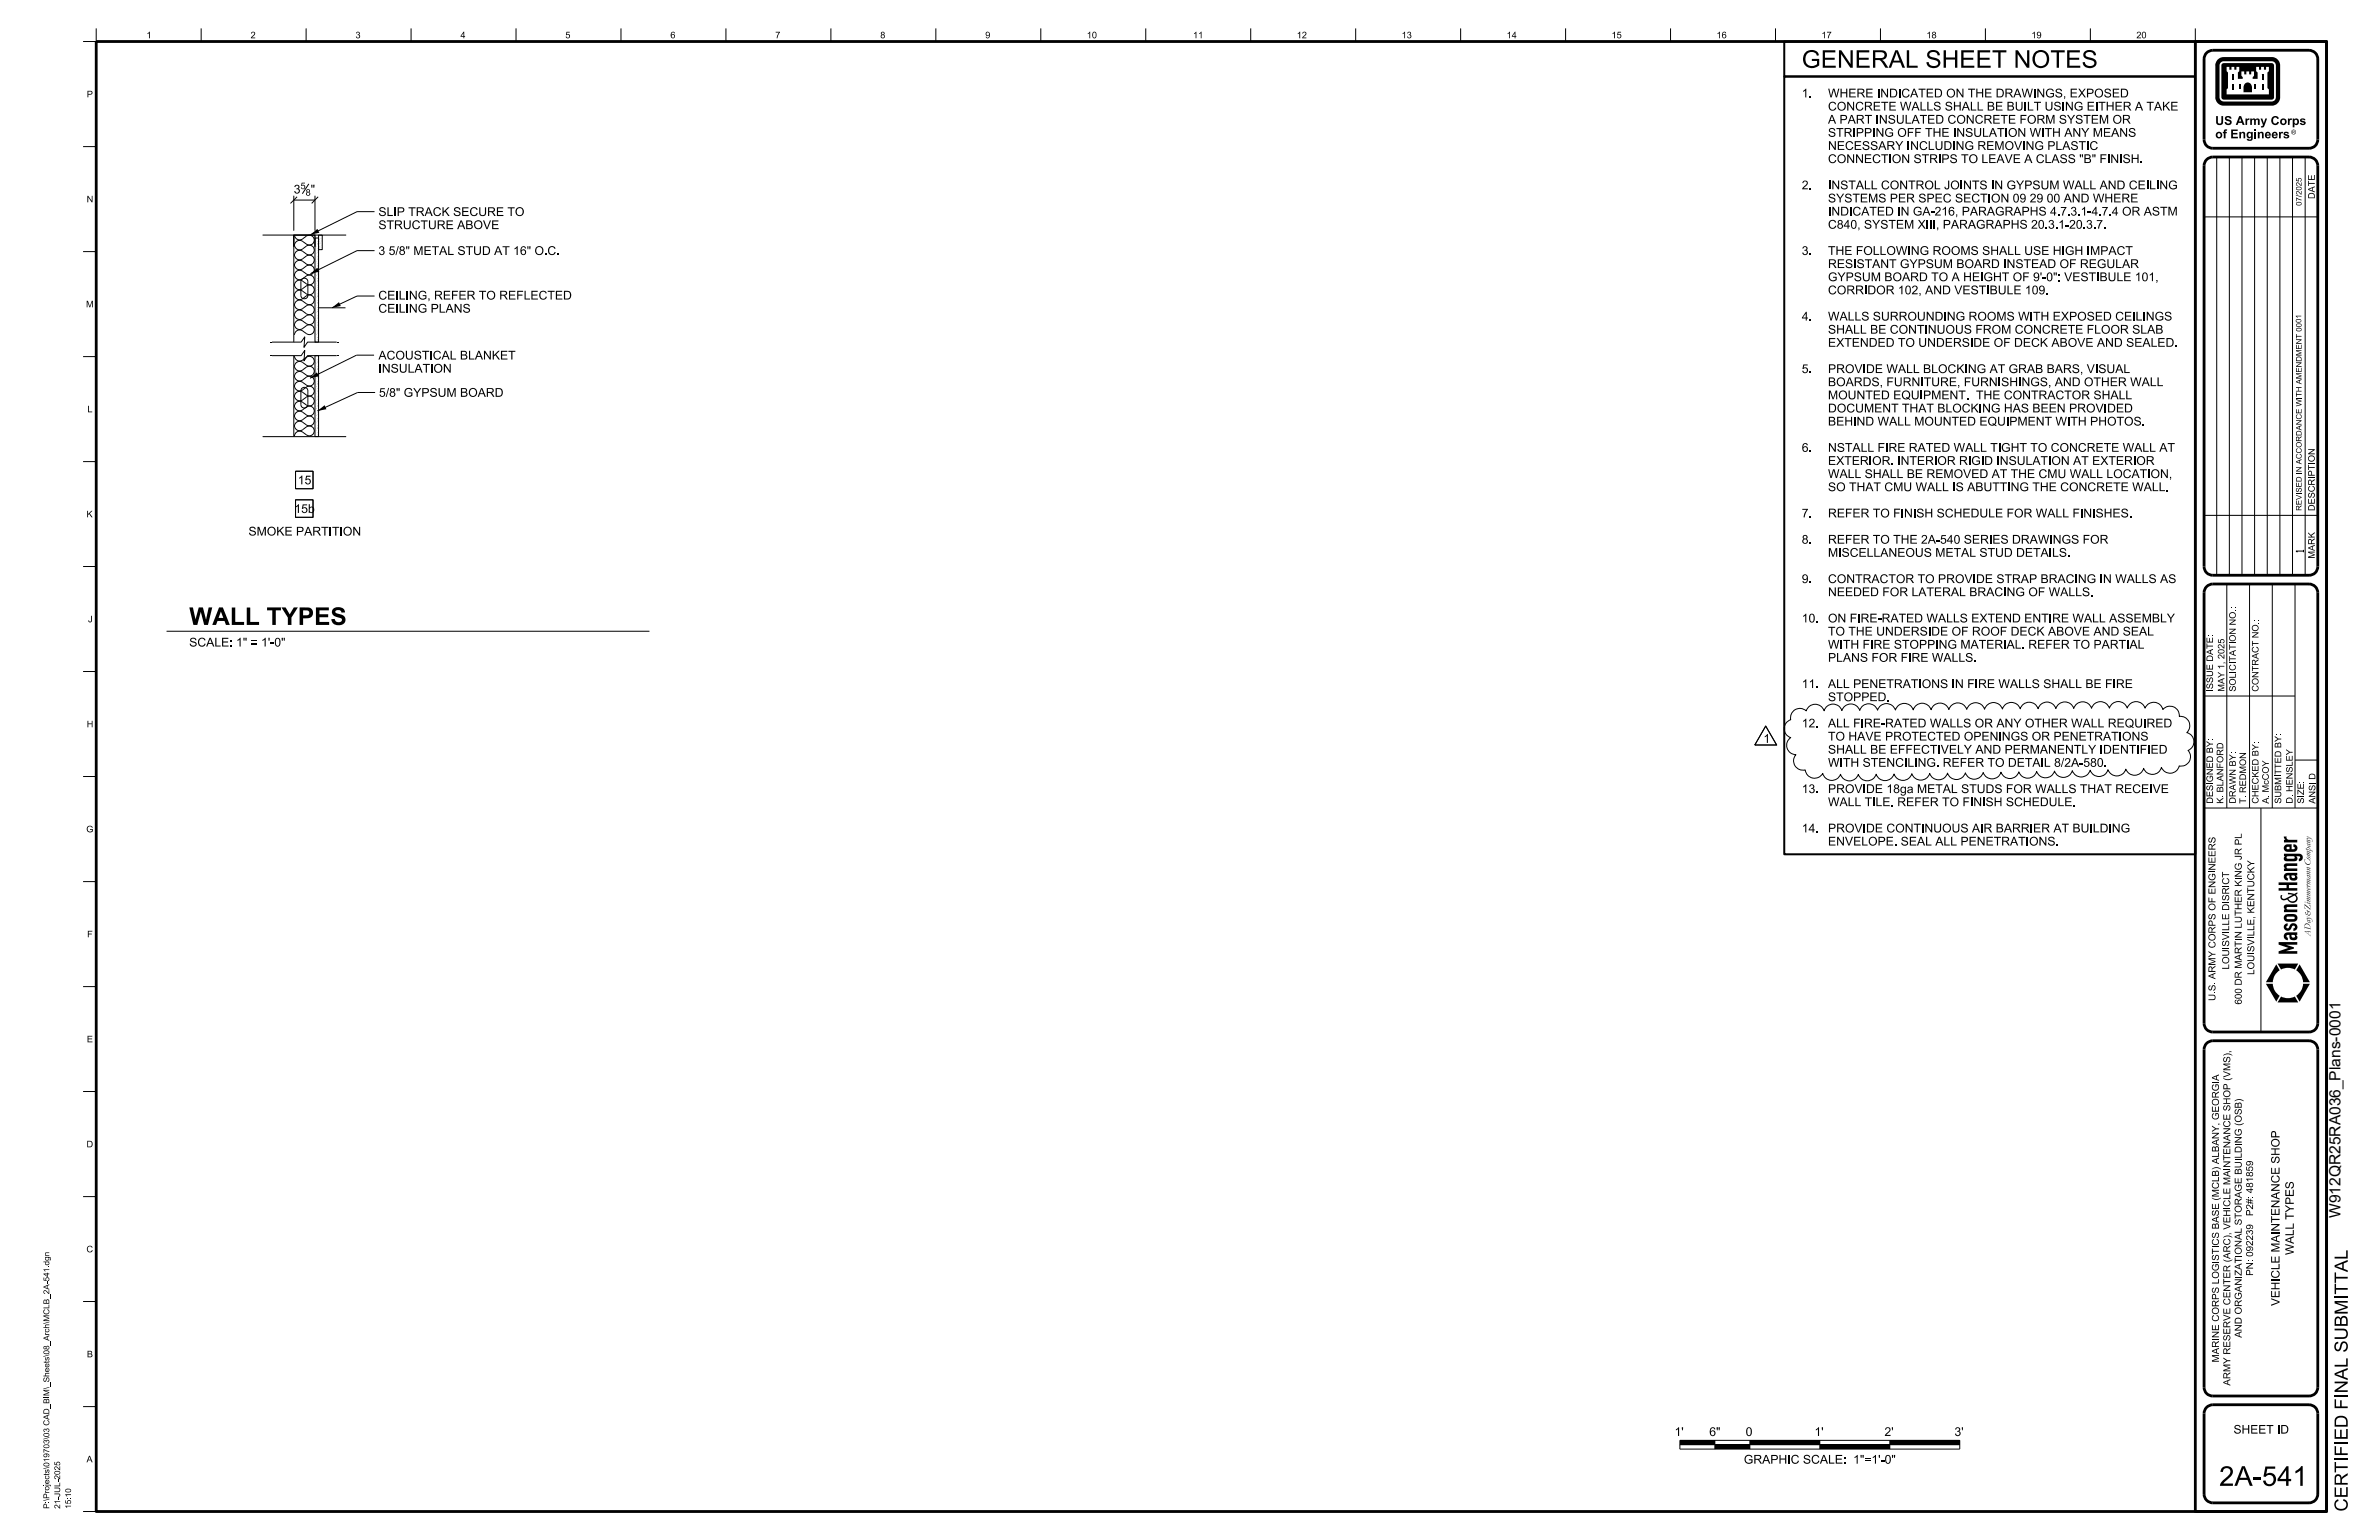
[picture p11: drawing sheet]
<svg xmlns="http://www.w3.org/2000/svg" width="864mm" height="559mm" viewBox="0 0 864 559" stroke-linecap="round" stroke-linejoin="round" font-family="sans-serif">
<defs><g id="words">
<text font-size="7.1" x="805.6" y="539.2">2A-541</text>
<g font-size="6.3">
<text x="654.1" y="24.6">GENERAL SHEET NOTES</text>
<text x="68.7" y="226.8">WALL TYPES</text>
</g>
<text font-size="5.6" x="849.7" y="442" transform="rotate(-90 849.7 442)">W912QR25RA036_Plans-0001</text>
<g font-size="4.8">
<text x="852.2" y="471.6" transform="rotate(-90 852.2 471.6)">I</text>
<text x="852.2" y="469.7" transform="rotate(-90 852.2 469.7)">TTAL</text>
<text x="852.2" y="505.6" transform="rotate(-90 852.2 505.6)">NALSUBM</text>
<text x="852.2" y="522.6" transform="rotate(-90 852.2 522.6)">ED FI</text>
<text x="852.2" y="528.5" transform="rotate(-90 852.2 528.5)">FI</text>
<text x="852.2" y="548.5" transform="rotate(-90 852.2 548.5)">CERTI</text>
</g>
<g font-size="3.2">
<text x="654.1" y="35.4">1.</text>
<text x="663.6" y="35.4">WHERE INDICATED ON THE DRAWINGS, EXPOSED</text>
<text x="663.6" y="40.1">CONCRETE WALLS SHALL BE BUILT USING EITHER A TAKE</text>
<text x="663.6" y="44.9">A PART INSULATED CONCRETE FORM SYSTEM OR</text>
<text x="804.1" y="45.3">US Army Corps</text>
<text x="663.6" y="49.7">STRIPPING OFF THE INSULATION WITH ANY MEANS</text>
<text x="804.1" y="50.2">of Engineers</text>
<text x="663.6" y="59.2">CONNECTION STRIPS TO LEAVE A CLASS &quot;B&quot; FINISH.</text>
<text x="663.6" y="54.4">NECESSARY INCLUDING REMOVING PLASTIC</text>
<text x="106.6" y="70.2">3</text>
<text x="112.8" y="70.2">&quot;</text>
<text x="654.1" y="68.7">2.</text>
<text x="663.6" y="68.7">INSTALL CONTROL JOINTS IN GYPSUM WALL AND CEILING</text>
<text x="663.6" y="73.5">SYSTEMS PER SPEC SECTION 09 29 00 AND WHERE</text>
<text x="137.4" y="83.1">STRUCTURE ABOVE</text>
<text x="137.4" y="78.4">SLIP TRACK SECURE TO</text>
<text x="663.6" y="83">C840, SYSTEM XIII, PARAGRAPHS 20.3.1-20.3.7.</text>
<text x="663.6" y="78.2">INDICATED IN GA-216, PARAGRAPHS 4.7.3.1-4.7.4 OR ASTM</text>
<text x="137.4" y="92.5">3 5/8&quot; METAL STUD AT 16&quot; O.C.</text>
<text x="654.1" y="92.5">3.</text>
<text x="663.6" y="92.5">THE FOLLOWING ROOMS SHALL USE HIGH IMPACT</text>
<text x="663.6" y="97.3">RESISTANT GYPSUM BOARD INSTEAD OF REGULAR</text>
<text x="663.6" y="106.8">CORRIDOR 102, AND VESTIBULE 109.</text>
<text x="663.6" y="102">GYPSUM BOARD TO A HEIGHT OF 9'-0&quot;: VESTIBULE 101,</text>
<text x="137.3" y="113.5">CEILING PLANS</text>
<text x="137.3" y="108.7">CEILING, REFER TO REFLECTED</text>
<text x="654.1" y="116.3">4.</text>
<text x="663.6" y="116.3">WALLS SURROUNDING ROOMS WITH EXPOSED CEILINGS</text>
<text x="663.6" y="125.9">EXTENDED TO UNDERSIDE OF DECK ABOVE AND SEALED.</text>
<text x="663.6" y="121.1">SHALL BE CONTINUOUS FROM CONCRETE FLOOR SLAB</text>
<text x="137.4" y="130.5">ACOUSTICAL BLANKET</text>
<text x="137.4" y="135.2">INSULATION</text>
<text x="654.1" y="135.4">5.</text>
<text x="663.6" y="135.4">PROVIDE WALL BLOCKING AT GRAB BARS, VISUAL</text>
<text x="137.6" y="144">5/8&quot; GYPSUM BOARD</text>
<text x="663.6" y="140.1">BOARDS, FURNITURE, FURNISHINGS, AND OTHER WALL</text>
<text x="663.6" y="149.7">DOCUMENT THAT BLOCKING HAS BEEN PROVIDED</text>
<text x="663.6" y="144.9">MOUNTED EQUIPMENT.</text>
<text x="718.2" y="144.9">THE CONTRACTOR SHALL</text>
<text x="663.6" y="154.4">BEHIND WALL MOUNTED EQUIPMENT WITH PHOTOS.</text>
<text x="663.6" y="164">NSTALL FIRE RATED WALL TIGHT TO CONCRETE WALL AT</text>
<text x="663.6" y="173.5">WALL SHALL BE REMOVED AT THE CMU WALL LOCATION,</text>
<text x="663.6" y="168.7">EXTERIOR. INTERIOR RIGID INSULATION AT EXTERIOR</text>
<text x="108.1" y="175.7">15</text>
<text x="663.6" y="178.2">SO THAT CMU WALL IS ABUTTING THE CONCRETE WALL.</text>
<text x="106.9" y="186.1">15b</text>
<text x="654.1" y="187.8">7.</text>
<text x="663.6" y="187.8">REFER TO FINISH SCHEDULE FOR WALL FINISHES.</text>
<text x="90.2" y="194.3">SMOKE PARTITION</text>
<text x="654.1" y="197.3">8.</text>
<text x="663.6" y="197.3">REFER TO THE 2A-540 SERIES DRAWINGS FOR</text>
<text x="663.6" y="202.1">MISCELLANEOUS METAL STUD DETAILS.</text>
<text x="654.1" y="211.6">9.</text>
<text x="663.6" y="211.6">CONTRACTOR TO PROVIDE STRAP BRACING IN WALLS AS</text>
<text x="663.6" y="216.3">NEEDED FOR LATERAL BRACING OF WALLS.</text>
<text x="654.1" y="225.9">10. ON FIRE-RATED WALLS EXTEND ENTIRE WALL ASSEMBLY</text>
<text x="663.6" y="230.6">TO THE UNDERSIDE OF ROOF DECK ABOVE AND SEAL</text>
<text x="68.7" y="234.6">SCALE: 1&quot; = 1'-0&quot;</text>
<text x="663.6" y="235.4">WITH FIRE STOPPING MATERIAL. REFER TO PARTIAL</text>
<text x="663.6" y="240.2">PLANS FOR FIRE WALLS.</text>
<text x="654.1" y="249.7">11. ALL PENETRATIONS IN FIRE WALLS SHALL BE FIRE</text>
<text x="663.6" y="254.4">STOPPED.</text>
<text x="654.1" y="264">12. ALL FIRE-RATED WALLS OR ANY OTHER WALL REQUIRED</text>
<text x="640.1" y="269.6">1</text>
<text x="663.6" y="268.7">TO HAVE PROTECTED OPENINGS OR PENETRATIONS</text>
<text x="663.6" y="273.5">SHALL BE EFFECTIVELY AND PERMANENTLY IDENTIFIED</text>
<text x="663.6" y="278.3">WITH STENCILING. REFER TO DETAIL 8/2A-580.</text>
<text x="654.1" y="287.8">13. PROVIDE 18ga METAL STUDS FOR WALLS THAT RECEIVE</text>
<text x="663.6" y="292.5">WALL TILE. REFER TO FINISH SCHEDULE.</text>
<text x="654.1" y="302.1">14. PROVIDE CONTINUOUS AIR BARRIER AT BUILDING</text>
<text x="663.6" y="306.8">ENVELOPE. SEAL ALL PENETRATIONS.</text>
<text x="607.9" y="521.1">1'</text>
<text x="620.5" y="521.1">6&quot;</text>
<text x="633.7" y="521.1">0</text>
<text x="658.7" y="521.1">1'</text>
<text x="684.1" y="521.1">2'</text>
<text x="709.5" y="521.1">3'</text>
<text x="633" y="531.1">GRAPHIC SCALE:</text>
<text x="673.7" y="531.1">1&quot;=1'-0&quot;</text>
</g>
<text font-size="3.1" x="810.8" y="520.2">SHEET ID</text>
<g font-size="3">
<text x="827.5" y="429.4" transform="rotate(-90 827.5 429.4)">CE SHOP</text>
<text x="827.5" y="443.8" transform="rotate(-90 827.5 443.8)">TENAN</text>
<text x="827.5" y="446.9" transform="rotate(-90 827.5 446.9)">N</text>
<text x="827.5" y="450.9" transform="rotate(-90 827.5 450.9)">AI</text>
<text x="832.7" y="455.4" transform="rotate(-90 832.7 455.4)">W ALLTYPES</text>
<text x="827.5" y="465.1" transform="rotate(-90 827.5 465.1)">I</text>
<text x="827.5" y="463.9" transform="rotate(-90 827.5 463.9)">CLE M</text>
<text x="827.5" y="473.9" transform="rotate(-90 827.5 473.9)">VEH</text>
</g>
<text font-size="2.7" x="836.2" y="200.4" transform="rotate(-90 836.2 200.4)">1</text>
<g font-size="2.5">
<text x="804.2" y="315.9" transform="rotate(-90 804.2 315.9)">NEERS</text>
<text x="809.2" y="321" transform="rotate(-90 809.2 321)">CT</text>
<text x="813.8" y="318.4" transform="rotate(-90 813.8 318.4)">NG JR PL</text>
<text x="809.2" y="326.9" transform="rotate(-90 809.2 326.9)">SRI</text>
<text x="818.3" y="324.2" transform="rotate(-90 818.3 324.2)">TUCKY</text>
<text x="809.2" y="337.8" transform="rotate(-90 809.2 337.8)">LLE DI</text>
<text x="813.8" y="340.5" transform="rotate(-90 813.8 340.5)">N LUTHER KI</text>
<text x="818.3" y="339.7" transform="rotate(-90 818.3 339.7)">LLE,KEN</text>
<text x="809.2" y="343.5" transform="rotate(-90 809.2 343.5)">SVI</text>
<text x="818.3" y="345.5" transform="rotate(-90 818.3 345.5)">SVI</text>
<text x="809.2" y="351.8" transform="rotate(-90 809.2 351.8)">LOUI</text>
<text x="818.3" y="353.7" transform="rotate(-90 818.3 353.7)">LOUI</text>
<text x="804.2" y="359.6" transform="rotate(-90 804.2 359.6)">S.ARMY CORPS OF ENGI</text>
<text x="804.2" y="363.2" transform="rotate(-90 804.2 363.2)">U.</text>
<text x="813.8" y="364.5" transform="rotate(-90 813.8 364.5)">600DR MARTI</text>
<text x="809.6" y="382.1" transform="rotate(-90 809.6 382.1)">,</text>
<text x="805.5" y="392.2" transform="rotate(-90 805.5 392.2)">A</text>
<text x="809.6" y="391" transform="rotate(-90 809.6 391)">VMS)</text>
<text x="813.8" y="407.3" transform="rotate(-90 813.8 407.3)">OSB)</text>
<text x="813.8" y="414.8" transform="rotate(-90 813.8 414.8)">NG (</text>
<text x="809.6" y="423.7" transform="rotate(-90 809.6 423.7)">NTENANCE SHOP (</text>
<text x="813.8" y="420.4" transform="rotate(-90 813.8 420.4)">L</text>
<text x="805.5" y="434.4" transform="rotate(-90 805.5 434.4)">MCLB)ALBANY,GEORGI</text>
<text x="809.6" y="437.9" transform="rotate(-90 809.6 437.9)">CLE MAI</text>
<text x="817.9" y="441.3" transform="rotate(-90 817.9 441.3)">P2#:481859</text>
<text x="809.6" y="448.2" transform="rotate(-90 809.6 448.2)">,VEHI</text>
<text x="805.5" y="452" transform="rotate(-90 805.5 452)">CS BASE (</text>
<text x="813.8" y="455.3" transform="rotate(-90 813.8 455.3)">ONALSTORAGE BUIDI</text>
<text x="805.5" y="457.5" transform="rotate(-90 805.5 457.5)">STI</text>
<text x="809.6" y="456.8" transform="rotate(-90 809.6 456.8)">ARC)</text>
<text x="813.8" y="463" transform="rotate(-90 813.8 463)">ZATI</text>
<text x="817.9" y="462.9" transform="rotate(-90 817.9 462.9)">PN:092239</text>
<text x="805.5" y="485.5" transform="rotate(-90 805.5 485.5)">NE CORPS LOGI</text>
<text x="813.8" y="485.4" transform="rotate(-90 813.8 485.4)">AND ORGANI</text>
<text x="805.5" y="494.4" transform="rotate(-90 805.5 494.4)">MARI</text>
<text x="809.6" y="502.8" transform="rotate(-90 809.6 502.8)">ARMY RESERVE CENTER (</text>
</g>
<g font-size="2.4">
<text x="53.1" y="13.9">1</text>
<text x="91" y="13.9">2</text>
<text x="129" y="13.9">3</text>
<text x="167.1" y="13.9">4</text>
<text x="205.2" y="13.9">5</text>
<text x="243.3" y="13.9">6</text>
<text x="281.4" y="13.9">7</text>
<text x="319.5" y="13.9">8</text>
<text x="357.6" y="13.9">9</text>
<text x="394.5" y="13.9">10</text>
<text x="433.1" y="13.9">11</text>
<text x="470.7" y="13.9">12</text>
<text x="508.8" y="13.9">13</text>
<text x="546.9" y="13.9">14</text>
<text x="585" y="13.9">15</text>
<text x="623.1" y="13.9">16</text>
<text x="661.2" y="13.9">17</text>
<text x="699.3" y="13.9">18</text>
<text x="737.4" y="13.9">19</text>
<text x="775.5" y="13.9">20</text>
<text x="31.5" y="35.3">P</text>
<text x="109.1" y="68.6">5</text>
<text x="110.9" y="71">8</text>
<text x="31.5" y="73.4">N</text>
<text x="840.3" y="72.2" transform="rotate(-90 840.3 72.2)">DATE</text>
<text x="31.2" y="111.5">M</text>
<text x="31.7" y="149.6">L</text>
<text x="840.3" y="167.7" transform="rotate(-90 840.3 167.7)">ON</text>
<text x="840.3" y="172.9" transform="rotate(-90 840.3 172.9)">PTI</text>
<text x="840.3" y="185.4" transform="rotate(-90 840.3 185.4)">DESCRI</text>
<text x="31.4" y="187.7">K</text>
<text x="840.3" y="202.7" transform="rotate(-90 840.3 202.7)">M</text>
<text x="840.3" y="199.9" transform="rotate(-90 840.3 199.9)">ARK</text>
<text x="811.6" y="221" transform="rotate(-90 811.6 221)">:</text>
<text x="32" y="225.8">J</text>
<text x="819.9" y="225.7" transform="rotate(-90 819.9 225.7)">:</text>
<text x="811.6" y="232.9" transform="rotate(-90 811.6 232.9)">ON NO.</text>
<text x="811.6" y="243.4" transform="rotate(-90 811.6 243.4)">CI</text>
<text x="811.6" y="240.1" transform="rotate(-90 811.6 240.1)">TATI</text>
<text x="803.3" y="251" transform="rotate(-90 803.3 251)">I</text>
<text x="803.3" y="250.1" transform="rotate(-90 803.3 250.1)">SSUE DATE:</text>
<text x="807.5" y="251" transform="rotate(-90 807.5 251)">MAY 1,2025</text>
<text x="811.6" y="251" transform="rotate(-90 811.6 251)">SOLI</text>
<text x="819.9" y="251" transform="rotate(-90 819.9 251)">CONTRACT NO.</text>
<text x="31.5" y="263.9">H</text>
<text x="807.1" y="278.9" transform="rotate(-90 807.1 278.9)">FORD</text>
<text x="815.3" y="277.9" transform="rotate(-90 815.3 277.9)">ON</text>
<text x="828.1" y="281.1" transform="rotate(-90 828.1 281.1)">TTED BY:</text>
<text x="803.3" y="283.9" transform="rotate(-90 803.3 283.9)">GNED BY:</text>
<text x="823.6" y="284.8" transform="rotate(-90 823.6 284.8)">cCOY</text>
<text x="803.3" y="291.6" transform="rotate(-90 803.3 291.6)">DESI</text>
<text x="807.1" y="291.6" transform="rotate(-90 807.1 291.6)">K.BLAN</text>
<text x="811.6" y="291.6" transform="rotate(-90 811.6 291.6)">DRAW N BY:</text>
<text x="815.3" y="291.6" transform="rotate(-90 815.3 291.6)">T.REDM</text>
<text x="819.9" y="291.6" transform="rotate(-90 819.9 291.6)">CHECKED BY:</text>
<text x="823.6" y="291.6" transform="rotate(-90 823.6 291.6)">A.M</text>
<text x="828.1" y="291.6" transform="rotate(-90 828.1 291.6)">SUBMI</text>
<text x="832.2" y="291.6" transform="rotate(-90 832.2 291.6)">D.HENSLEY</text>
<text x="836.4" y="291.6" transform="rotate(-90 836.4 291.6)">SI</text>
<text x="836.4" y="288.5" transform="rotate(-90 836.4 288.5)">ZE:</text>
<text x="840.5" y="291.6" transform="rotate(-90 840.5 291.6)">ANSID</text>
<text x="31.3" y="302">G</text>
<text x="31.6" y="340.1">F</text>
<text x="31.5" y="378.2">E</text>
<text x="31.4" y="416.3">D</text>
<text x="31.4" y="454.4">C</text>
<text x="31.5" y="492.5">B</text>
<text x="31.4" y="530.6">A</text>
</g>
<g font-size="2.1">
<text x="17.9" y="459.2" transform="rotate(-90 17.9 459.2)">dgn</text>
<text x="17.9" y="465" transform="rotate(-90 17.9 465)">541.</text>
<text x="17.9" y="479.6" transform="rotate(-90 17.9 479.6)">MCLB_2A-</text>
<text x="17.9" y="483.6" transform="rotate(-90 17.9 483.6)">c</text>
<text x="17.9" y="493.8" transform="rotate(-90 17.9 493.8)">s08_Arh\</text>
<text x="17.9" y="503.3" transform="rotate(-90 17.9 503.3)">_</text>
<text x="17.9" y="506.6" transform="rotate(-90 17.9 506.6)">M\Sheet\</text>
<text x="17.9" y="521.5" transform="rotate(-90 17.9 521.5)">03CAD_BI</text>
<text x="17.9" y="534.6" transform="rotate(-90 17.9 534.6)">s019703\</text>
<text x="21.8" y="536.9" transform="rotate(-90 21.8 536.9)">2025</text>
<text x="17.9" y="544.7" transform="rotate(-90 17.9 544.7)">\</text>
<text x="17.9" y="540.9" transform="rotate(-90 17.9 540.9)">oj</text>
<text x="21.8" y="543.2" transform="rotate(-90 21.8 543.2)">J</text>
<text x="25.8" y="543.3" transform="rotate(-90 25.8 543.3)">10</text>
<text x="17.9" y="547.5" transform="rotate(-90 17.9 547.5)">P:Pr ect\</text>
<text x="21.8" y="547.5" transform="rotate(-90 21.8 547.5)">21-UL-</text>
<text x="25.8" y="547.5" transform="rotate(-90 25.8 547.5)">15:</text>
</g>
<g font-size="2">
<text x="835.5" y="70.8" transform="rotate(-90 835.5 70.8)">2025</text>
<text x="835.5" y="74.7" transform="rotate(-90 835.5 74.7)">07/</text>
<text x="835.4" y="118.8" transform="rotate(-90 835.4 118.8)">001</text>
<text x="835.5" y="144" transform="rotate(-90 835.5 144)">TH AMENDMENT 00</text>
<text x="835.5" y="171.3" transform="rotate(-90 835.5 171.3)">N ACCORDANCE W I</text>
<text x="835.5" y="178.7" transform="rotate(-90 835.5 178.7)">SED I</text>
<text x="835.5" y="185.4" transform="rotate(-90 835.5 185.4)">REVI</text>
</g>
<text font-size="1.7" x="831.7" y="48.8">®</text>
</g></defs>
<g fill="none" stroke="#000" stroke-width=".36">
<path d="M34.9 10.3v4.8h-4.7M73 10.3v4.8M111.1 10.3v4.8M149.2 10.3v4.8M187.3 10.3v4.8M225.4 10.3v4.8M263.5 10.3v4.8M301.6 10.3v4.8M339.7 10.3v4.8M377.8 10.3v4.8M415.9 10.3v4.8M454 10.3v4.8"/>
<path d="M492.1 10.3v4.8M530.2 10.3v4.8M568.3 10.3v4.8M606.4 10.3v4.8M644.5 10.3v4.8M682.6 10.3v4.8M720.7 10.3v4.8M758.8 10.3v4.8M796.9 10.3v4.8M821.1 27.1h.1M821.5 29.1h.1M30.2 53.2h4.7"/>
<path d="M804.7 57v151.7M809.3 57v151.7M813.9 57v151.7M818.4 57v151.7M823 57v151.7M827.6 57v151.7M832.2 57v151.7M836.8 57v151.7M800.1 78.7h41.3M30.2 91.3h4.7M136 90.9h-6.4l-16.9 8.4M115.6 111.7h9.8"/>
<path d="M30.2 129.4h4.7M106.9 129.2a1.87 1.87 0 0 0 1.1 1.6 1.87 1.87 0 0 0 2-.2l1.2-1a1.8 1.8 0 0 1 2.4 .3 1.8 1.8 0 0 1 0 2.4 1.8 1.8 0 0 1-2.4 .2l-1.2-.9a1.87 1.87 0 0 0-2-.3 1.87 1.87 0 0 0-1.1 1.6M106.9 132.9a1.87 1.87 0 0 0 3.1 1.3l1.2-1a1.8 1.8 0 0 1 2.4 .3 1.8 1.8 0 0 1 0 2.4 1.8 1.8 0 0 1-2.4 .2l-1.2-.9a1.87 1.87 0 0 0-2-.3 1.87 1.87 0 0 0-1.1 1.7M106.9 136.5a1.87 1.87 0 0 0 1.1 1.6 1.87 1.87 0 0 0 2-.3l1.2-.9a1.79 1.79 0 0 1 2.4 .2 1.79 1.79 0 0 1 0 2.4 1.79 1.79 0 0 1-2.4 .2l-1.2-.9a1.87 1.87 0 0 0-2-.3 1.87 1.87 0 0 0-1.1 1.7M129.4 128.9l-16.9 8.3M106.9 140.1a1.87 1.87 0 0 0 1.1 1.6 1.87 1.87 0 0 0 2-.3l1.2-.9a1.8 1.8 0 0 1 2.4 .2 1.8 1.8 0 0 1 0 2.4 1.8 1.8 0 0 1-2.4 .2l-1.2-.9a1.9 1.9 0 0 0-3.1 1.4M106.9 143.7a1.9 1.9 0 0 0 3.1 1.3l1.2-.9a1.79 1.79 0 0 1 2.4 .2 1.79 1.79 0 0 1 0 2.5 1.79 1.79 0 0 1-2.4 .1l-1.2-.8a1.87 1.87 0 0 0-2-.3 1.87 1.87 0 0 0-1.1 1.6M106.9 147.3a1.87 1.87 0 0 0 1.1 1.6 1.87 1.87 0 0 0 2-.3l1.2-.9a1.79 1.79 0 0 1 2.4 .2 1.79 1.79 0 0 1 0 2.5 1.79 1.79 0 0 1-2.4 .1l-1.2-.9a1.87 1.87 0 0 0-2-.2 1.87 1.87 0 0 0-1.1 1.6M106.9 150.9a1.87 1.87 0 0 0 1.1 1.6 1.87 1.87 0 0 0 2-.3l1.2-.9a1.8 1.8 0 0 1 2.4 .2 1.8 1.8 0 0 1 0 2.5 1.8 1.8 0 0 1-2.4 .1l-1.2-.8a1.8 1.8 0 0 0-2.6 0 1.8 1.8 0 0 0 0 2.5 1.8 1.8 0 0 0 2.6 .1l1.2-1a1.79 1.79 0 0 1 2.4 .2 1.79 1.79 0 0 1 0 2.5 1.79 1.79 0 0 1-2.4 .1l-1.2-.8a1.87 1.87 0 0 0-2-.3 1.87 1.87 0 0 0-1.1 1.6M129.8 142.4l-14.5 6.7M30.2 167.5h4.7M800.1 187h41.3"/>
<path d="M30.2 205.6h4.7M808.4 211.9v81.3M816.6 211.9v81.3M824.9 211.9v81.3M833.1 211.9v81.3M30.2 243.7h4.7M800.1 252.6h33M833.1 275.8h8.3M30.2 281.8h4.7M800.1 293.2h41.3M820.7 293.2v81.3M30.2 319.9h4.7"/>
<path d="M30.2 358h4.7M30.2 396.1h4.7M30.2 434.2h4.7M30.2 472.3h4.7M30.2 510.4h4.7M30.2 548.5h4.7"/>
</g>
<path d="M34.9 15.1h809.6v533.4h-809.6zM796.9 15.1h47.6v533.4h-47.6zM801 19.2l.8-.6 1.5-.4h34.9a3.2 3.2 0 0 1 3.2 3.2v29.2a3.1 3.1 0 0 1-3.2 3.2h-34.9a3.1 3.1 0 0 1-3.2-3.2v-29.2l.3-1.4zM801 57.9l1.3-.8 1-.1h34.9a3.2 3.2 0 0 1 3.2 3.1v145.5a3.1 3.1 0 0 1-3.2 3.1h-34.9a3.1 3.1 0 0 1-3.2-3.1v-145.5l.3-1.4zM801 212.9l1.3-.8 1-.2h34.9a3.2 3.2 0 0 1 3.2 3.2v156.2a3.1 3.1 0 0 1-3.2 3.2h-34.9a3.1 3.1 0 0 1-3.2-3.2v-156.2l.3-1.4zM801 378.6l1.3-.8 1-.2h34.9a3.2 3.2 0 0 1 3.2 3.2v122.6a3.1 3.1 0 0 1-3.2 3.2h-34.9a3.1 3.1 0 0 1-3.2-3.2v-122.6l.3-1.4zM801 510.7l1.3-.8 1-.2h34.9a3.2 3.2 0 0 1 3.2 3.2v29.2a3.2 3.2 0 0 1-3.2 3.2h-34.9a3.2 3.2 0 0 1-3.2-3.2v-29.2l.3-1.4z" fill="none" stroke="#000" stroke-width="1" stroke-linecap="butt"/>
<g fill="#000">
<path d="M112.7 99.3l2.5-2.1 .7 1.4zM112.5 137.2l2.5-2.1 .7 1.5zM115.3 149.1l2.5-2.1 .7 1.5z"/>
<path d="M805.1 21.6l-.9 1.9v11.8a3 3 0 0 0 3.1 3h17.4a3.1 3.1 0 0 0 3-3v-11.5a3 3 0 0 0-3-3.1h-17.4l-1.2 .2zM806 22.8l1.3-.6h17.4l.7 .2 .6 .6 .2 .8v11.5a1.51 1.51 0 0 1-1.5 1.5h-17.4a1.57 1.57 0 0 1-1.6-1.5v-11.5zM806.6 23.2l-.2 .6v11.5a.85 .85 0 0 0 .9 .9l17.8-.2 .4-.6v-11.6l-.2-.6-.6-.3h-17.4zM808.3 24.3h1v1h.7v-1h1.1v1h.7v-1h1.1v1.5l-.5 .5v2.3h1.7v-.6l-.5-.5v-1.6h1.1v1.1h.7v-1.1h1.1v1.1h.7v-1.1h1v1.6l-.5 .5v.6h1.8v-2.3l-.5-.5v-1.5h1v1h.8v-1h1v1h.8v-1h1v1.5l-.5 .5v5.7l.5 .5v1.8h-15.3v-1.8l.5-.5v-5.7l-.5-.5z" fill-rule="evenodd"/>
<path d="M810.3 30.7h.5v2h-.5z" fill-rule="evenodd"/>
<path d="M810.3 27.1h.5v2h-.5z" fill-rule="evenodd"/>
<path d="M812.9 30.7h.5v1.5h-.5z" fill-rule="evenodd"/>
<path d="M814.8 30.4a1.54 1.54 0 0 1 1.9-.3 1.54 1.54 0 0 1 .8 1.7v1.7h-3.1v-2z" fill-rule="evenodd"/>
<path d="M818.5 30.7h.5v1.5h-.5z" fill-rule="evenodd"/>
<path d="M821.1 27.1h.5v2h-.5z" fill-rule="evenodd"/>
<path d="M821.1 30.7h.5v2h-.5z" fill-rule="evenodd"/>
<path d="M829.2 313.7l.8-.4h3.9v.9h-3.3a.48 .48 0 0 0-.6 .5 .48 .48 0 0 0 .7 .4h3.2v1h-4.8v-1h.5l-.6-.7z" fill-rule="evenodd"/>
<path d="M829 303.5h1.1a.88 .88 0 0 0 1 1.2h2.8v1h-4.8v-1h.5z" fill-rule="evenodd"/>
<path d="M829.4 306.8l.5-.4h2v1.8h.7a.44 .44 0 0 0 .4-.5 .44 .44 0 0 0-.5-.4v-.9a1.39 1.39 0 0 1 1.5 1.4 1.39 1.39 0 0 1-1.7 1.3h-1.6a1.41 1.41 0 0 1-1.5-.7 1.41 1.41 0 0 1 .2-1.6zM830.2 307.4a.46 .46 0 0 0-.1 .5 .46 .46 0 0 0 .5 .3h.5v-.9z" fill-rule="evenodd"/>
<path d="M829.4 317.1l.9-.4h3.6v.9h-.5a1.12 1.12 0 0 1 .4 1.6 1.12 1.12 0 0 1-1.6 .3 1.43 1.43 0 0 1-1.1-1.9h-.5a.5 .5 0 0 0-.6 .5 .5 .5 0 0 0 .5 .5v.9a1.42 1.42 0 0 1-1.3-.8 1.42 1.42 0 0 1 .2-1.6zM831.8 317.6a.63 .63 0 0 0 .5 1 .63 .63 0 0 0 .7-.8z" fill-rule="evenodd"/>
<path d="M829.1 309.8h5.4a1.38 1.38 0 0 1 1.4 1.4 1.38 1.38 0 0 1-1.4 1.3v-.9a.46 .46 0 0 0 .5-.5 .46 .46 0 0 0-.5-.4h-1a1.05 1.05 0 0 1 .4 1.4 1.05 1.05 0 0 1-1.4 .4h-1.8a1.08 1.08 0 0 1-1.5-.3 1.08 1.08 0 0 1 .3-1.5h-.4zM830.2 310.8a.49 .49 0 0 0-.1 .6 .49 .49 0 0 0 .6 .2h1.7a.47 .47 0 0 0 .6-.4 .47 .47 0 0 0-.5-.5z" fill-rule="evenodd"/>
<path d="M836.6 311.8l.3 .1-.3 .2a1.2 1.2 0 0 0 .6 1.2 1.2 1.2 0 0 0 1.4-.1v-.7l-.4-.4a.96 .96 0 0 1 .1 1.7 .96 .96 0 0 1-1.5-.7z" fill-rule="evenodd"/>
<path d="M837.4 317.4l1.2 .5-.3-.3 .2 .1 .2 .4-.5-.2 .5 .7a.9 .9 0 0 1-1.2-1zM837.6 317.7v.1a.71 .71 0 0 0 1 .7z" fill-rule="evenodd"/>
<path d="M837.4 306l1.2 .5-.3-.4 .2 .1 .2 .4-.5-.2 .5 .8a.87 .87 0 0 1-1.2-1zM837.6 306.3a.71 .71 0 0 0 1 .7z" fill-rule="evenodd"/>
<path d="M837.4 308.8l1.2 .4 .1 .3-1.2-.6 1.2 1.1-1.2-.4 1.2 1.2-1.3-.5v-.3l.6 .3-.6-.9 .7 .3z" fill-rule="evenodd"/>
<path d="M837.4 316.1l1.1 .2 .2 .4-1.2-.4 1.2 1.1-1.2-.3-.1-.4 .7 .3z" fill-rule="evenodd"/>
<path d="M837.4 314.6l1.2 .4-.3-.3 .2 .1 .2 .4-1.2-.3 1.2 1-1.2-.3-.1-.3 .7 .2z" fill-rule="evenodd"/>
<path d="M837.4 304.7l1.1 .2 .2 .4-1.2-.4 1.2 1-1.2-.2-.1-.4 .7 .3-.7-.7z" fill-rule="evenodd"/>
<path d="M837.4 311a.7 .7 0 0 1 .9 0 .7 .7 0 0 1 .2 .8l-.9-.2zM837.5 311l.4 .5 .7 .2-.2-.4z" fill-rule="evenodd"/>
<path d="M837.4 303.5a1.73 1.73 0 0 1 1.9 1.9l-.1-.1a.87 .87 0 0 0-.1-1 .87 .87 0 0 0-1.1-.1h-.5l.3 .3-.4-.2a.89 .89 0 0 1 1.3-.2z" fill-rule="evenodd"/>
<path d="M837 307.9l.4 .1a.68 .68 0 0 1 .8-.5 .68 .68 0 0 1 .4 1l.7 .3 .2-.3v.7l-.2-.3-1.8-.6v.3zM837.6 307.7l-.1 .4 1 .3a.62 .62 0 0 0-.2-.7 .62 .62 0 0 0-.7 0z" fill-rule="evenodd"/>
<path d="M827.2 320.2h6.7v.9h-3v1.2h3v.9h-6.7v-.9h2.9v-1.2h-2.9z" fill-rule="evenodd"/>
<path d="M829.3 328.5l.7-.3h3.9v.9h-3.3a.48 .48 0 0 0-.6 .5 .48 .48 0 0 0 .7 .4h3.2v1h-4.8v-1h.5l-.3-.2a.94 .94 0 0 1 0-1.3z" fill-rule="evenodd"/>
<path d="M828 324.8h.5a.89 .89 0 0 0 .2 1.3 .89 .89 0 0 0 1.2-.2l2.4-1.2-1.8-.2v-.5h1.1a2.46 2.46 0 0 0 2.4-.2v.6l-.7 .3a1.77 1.77 0 0 1-.1 2.8 1.77 1.77 0 0 1-2.7-.8l-.2-.3a1.4 1.4 0 0 1-1.8 .2 1.4 1.4 0 0 1-.5-1.8zM830.7 326.1a1.43 1.43 0 0 0 1.7 1 1.43 1.43 0 0 0 1-1.7l-.5-.5z" fill-rule="evenodd"/>
<path d="M829.3 335.5l1.1-.5v.9a.47 .47 0 0 0-.4 .5 .47 .47 0 0 0 .4 .5 .47 .47 0 0 0 .5-.5 1.53 1.53 0 0 1 1.6-1.4 1.53 1.53 0 0 1 1.5 1.6l-.4 .8-.7 .3-.4 .1v-.9a.55 .55 0 0 0 .6-.6 .55 .55 0 0 0-.6-.5 .55 .55 0 0 0-.5 .5 1.44 1.44 0 0 1-1.9 1.4 1.44 1.44 0 0 1-.8-2.2z" fill-rule="evenodd"/>
<path d="M829.4 332.1l.9-.4 2-.1a1.43 1.43 0 0 1 1.7 1.5 1.43 1.43 0 0 1-1.7 1.4h-1.6a1.43 1.43 0 0 1-1.5-.7 1.43 1.43 0 0 1 .2-1.7zM830.2 332.7a.46 .46 0 0 0-.1 .6 .46 .46 0 0 0 .5 .2h1.8a.47 .47 0 0 0 .6-.4 .47 .47 0 0 0-.6-.5z" fill-rule="evenodd"/>
<path d="M829.4 338.7l.9-.4h3.6v.9h-.5a1.13 1.13 0 0 1 .4 1.6 1.13 1.13 0 0 1-1.6 .3 1.52 1.52 0 0 1-1.1-1.9h-.5a.51 .51 0 0 0-.6 .5 .51 .51 0 0 0 .5 .6v.9a1.47 1.47 0 0 1-1.4-.9 1.47 1.47 0 0 1 .3-1.6zM831.8 339.2a.63 .63 0 0 0 .5 1 .63 .63 0 0 0 .7-.8z" fill-rule="evenodd"/>
<path d="M837.4 333.7l1.2 .4-.3-.3 .2 .1 .2 .4-.5-.2 .5 .7a.89 .89 0 0 1-1.2-.9zM837.6 333.9a.76 .76 0 0 0 1 .8z" fill-rule="evenodd"/>
<path d="M837.4 327.4l1.2 .5-.3-.5 .4 .6-1.2-.4 .2 .4z" fill-rule="evenodd"/>
<path d="M837.4 320.8l1.3 1.1-1.2-.4 .3 .4-.4-.5 .8 .2a.69 .69 0 0 1-.8-.8z" fill-rule="evenodd"/>
<path d="M837.4 325.2l1.2 .4 .1 .4-1.2-.6 1.2 1.3-1.2-.6 .1 .2 1.1 1-1.2-.6 .3 .4-.4-.3v-.3l.6 .3-.6-.9 .7 .2z" fill-rule="evenodd"/>
<path d="M837.4 323l1.2 .5 .1 .4-1.2-.7 1.2 1.3-1.1-.6v.2l1.1 1.1-1.2-.6 .3 .4-.4-.4v-.2l.6 .2-.6-.9 .7 .3z" fill-rule="evenodd"/>
<path d="M837.4 318.9l1.2 .4 .1 .4-1.2-.6 1.2 1.1-1.2-.4 1.2 1.2-1.2-.6 .3 .4-.4-.4v-.2l.6 .3-.6-.9 .7 .2z" fill-rule="evenodd"/>
<path d="M837.4 322.1h.4l.3 .6h.5l-.4-.4a.42 .42 0 0 1 .5 .3 .42 .42 0 0 1-.3 .5 .42 .42 0 0 1-.5-.3l-.5-.4zM837.4 322.2l.6 .5-.1-.4z" fill-rule="evenodd"/>
<path d="M837.2 330.2h.4l.2 .5a.74 .74 0 0 1 .9 .7 .74 .74 0 0 1-.9 .7l-.2-.5a.46 .46 0 0 1-.7 0 .46 .46 0 0 1 .1-.6h.1a.3 .3 0 0 0-.2 .3 .3 .3 0 0 0 .3 .3 .3 .3 0 0 0 .3-.3 .57 .57 0 0 0 .4 .7 .57 .57 0 0 0 .7-.6 .57 .57 0 0 0-.7-.5l.2 .4h-.3l-.3-.9z" fill-rule="evenodd"/>
<path d="M836.6 337.9l2 .1 .1-.2v.7l-.1-.3-.7-.1v.8l.6 .5 .2-.2v.6zM836.9 338.1l.9 .7v-.7z" fill-rule="evenodd"/>
<path d="M836.8 335.3a1.47 1.47 0 0 1 1.6 .4 1.47 1.47 0 0 1 .2 1.6v-.3l-1.8-.3-.2 .3v-1.3zM836.9 335.5l-.3 .9 1.8 .4a.99 .99 0 0 0-.3-1.3 .99 .99 0 0 0-1.2 0z" fill-rule="evenodd"/>
<path d="M836.6 328.1l2 1.6-.1-.9-.3-.5 .5 .1v1.7l-2.1-1.7 .3 1.3a1.28 1.28 0 0 1-.3-1.6z" fill-rule="evenodd"/>
<path d="M837.4 332.7a1.83 1.83 0 0 1 1.9 1.7h-.1a.85 .85 0 0 0-.1-1 .85 .85 0 0 0-1.1-.1h-.5l.3 .3-.4-.3 .4-.2 .9 .1z" fill-rule="evenodd"/>
<path d="M822.5 357h2.5a5.3 5.3 0 0 0 2.5 4.3l-1.2 2.2z" fill-rule="evenodd"/>
<path d="M826.3 349.9l1.2 2.2a5.3 5.3 0 0 0-2.5 4.3h-2.5z" fill-rule="evenodd"/>
<path d="M827.2 341.8h6.7v1h-4.1l2.9 .9v.5l-2.9 .9h4.1v1h-6.7v-.9l3.5-1.2-3.5-1.2z" fill-rule="evenodd"/>
<path d="M826.8 349.6h7.5l-1.3 2.2a5.5 5.5 0 0 0-5 0z" fill-rule="evenodd"/>
<path d="M834.8 349.9l3.7 6.5h-2.5a5.6 5.6 0 0 0-2.5-4.3z" fill-rule="evenodd"/>
<path d="M828 361.6a5.5 5.5 0 0 0 5 0l1.3 2.1h-7.5z" fill-rule="evenodd"/>
<path d="M836 357h2.5l-3.7 6.5-1.3-2.2a5.6 5.6 0 0 0 2.5-4.3z" fill-rule="evenodd"/>
<circle cx="836.8" cy="327.3" r=".14"/>
</g>
<path d="M107.3 171h6.3v6.3h-6.3z" fill="#fff"/>
<g fill="none" stroke="#000" stroke-width=".36">
<path d="M106.6 71v12.7M106.6 72.6h7.7M107.8 71.4l-2.4 2.4M112.1 66.7l-2.4 3.6M114.3 71v12.7M115.5 71.4l-2.4 2.4M136 76.8h-6.4l-16.9 8.4M95.3 85.3h30.4M106.6 85.3v38.8M106.9 85.3a1.87 1.87 0 0 0 3.1 1.3l1.2-.9a1.8 1.8 0 0 1 2.4 .2 1.8 1.8 0 0 1 0 2.5 1.8 1.8 0 0 1-2.4 .1l-1.2-.8a1.8 1.8 0 0 0-2.6 0 1.8 1.8 0 0 0 0 2.5 1.8 1.8 0 0 0 2.6 0l1.2-.9a1.79 1.79 0 0 1 2.4 .2 1.79 1.79 0 0 1 0 2.5 1.79 1.79 0 0 1-2.4 .1l-1.2-.8a1.87 1.87 0 0 0-2-.3 1.87 1.87 0 0 0-1.1 1.6M106.9 92.5a1.87 1.87 0 0 0 1.1 1.6 1.87 1.87 0 0 0 2-.3l1.2-.9a1.8 1.8 0 0 1 2.4 .2 1.8 1.8 0 0 1 0 2.5 1.8 1.8 0 0 1-2.4 .1l-1.2-.8a1.9 1.9 0 0 0-3.1 1.3M106.9 96.1a1.87 1.87 0 0 0 3.1 1.3l1.2-.9a1.8 1.8 0 0 1 2.4 .2 1.8 1.8 0 0 1 0 2.5 1.8 1.8 0 0 1-2.4 .1l-1.2-.8a1.87 1.87 0 0 0-2-.3 1.87 1.87 0 0 0-1.1 1.6"/>
<path d="M106.9 99.7a1.87 1.87 0 0 0 1.1 1.6 1.87 1.87 0 0 0 2-.2l1.2-.9a1.79 1.79 0 0 1 2.4 .2 1.79 1.79 0 0 1 0 2.4 1.79 1.79 0 0 1-2.4 .1l-1.2-.8a1.87 1.87 0 0 0-2-.3 1.87 1.87 0 0 0-1.1 1.6M114.3 86.4h1.3v37.7h-1.3zM114.6 94.1h.1M114.6 91.4h.1M114.6 87.9v.1M114.6 96h.1M114.6 98.6v.1M114.6 99.4v.1M114.6 96.8h.1M114.6 88.8h.1M114.6 93.3h.1M114.6 90.6h.1"/>
<path d="M114.8 86.7h.1M114.8 89.4h.1M114.8 92v.1M114.8 94.7v.1M114.8 97.4h.1M115.2 87.6h.1M115.2 90.3h.1M115.2 93h.1M115.2 95.6v.1M115.2 98.3v.1M115.3 93.7h.1M115.3 88.8h.1"/>
<path d="M115.3 91.5h.1M115.3 94.2h.1M115.3 96.8v.1M115.3 99.5v.1M115.3 99v.1M115.3 96.3v.1M115.3 91v.1M115.3 88.3v.1M115.6 85.3h1.4v5.3h-1.4zM115.9 90.3v.1M115.9 86.9h.1M115.9 87.7h.1"/>
<path d="M116 89.5l-.1 .1M116.1 88.3h.1M116.1 85.6l.1 .1M116.5 89.2l.1 .1M116.5 86.5l.1 .1M116.6 90.4v.1M116.6 87.7v.1M116.6 89.9v.1M116.6 87.3h.1M106.9 103.3a1.87 1.87 0 0 0 1.1 1.6 1.87 1.87 0 0 0 2-.2l1.2-.9a1.8 1.8 0 0 1 2.4 .2 1.8 1.8 0 0 1 0 2.4 1.8 1.8 0 0 1-2.4 .2l-1.2-.9a1.8 1.8 0 0 0-2.6 0 1.8 1.8 0 0 0 0 2.6 1.8 1.8 0 0 0 2.6 0l1.2-.9a1.79 1.79 0 0 1 2.4 .2 1.79 1.79 0 0 1 0 2.4 1.79 1.79 0 0 1-2.4 .2l-1.2-.9a1.87 1.87 0 0 0-2-.3 1.87 1.87 0 0 0-1.1 1.7M106.9 110.6a1.87 1.87 0 0 0 1.1 1.6 1.87 1.87 0 0 0 2-.3l1.2-.9a1.8 1.8 0 0 1 2.4 .2 1.8 1.8 0 0 1 0 2.4 1.8 1.8 0 0 1-2.4 .2l-1.2-.9a1.87 1.87 0 0 0-2-.3 1.87 1.87 0 0 0-1.1 1.7M106.9 114.2a1.87 1.87 0 0 0 3.1 1.3l1.2-.9a1.8 1.8 0 0 1 2.4 .2 1.8 1.8 0 0 1 0 2.4 1.8 1.8 0 0 1-2.4 .2l-1.2-.8a1.87 1.87 0 0 0-2-.3 1.87 1.87 0 0 0-1.1 1.6"/>
<path d="M106.9 117.8a1.87 1.87 0 0 0 1.1 1.6 1.87 1.87 0 0 0 2-.3l1.2-.9a1.79 1.79 0 0 1 2.4 .2 1.79 1.79 0 0 1 0 2.5 1.79 1.79 0 0 1-2.4 .1l-1.2-.8a1.87 1.87 0 0 0-2-.3 1.87 1.87 0 0 0-1.1 1.6M109.6 101.3a1.27 1.27 0 0 1 1.4-.3 1.27 1.27 0 0 1 .8 1.2v4.9a1.27 1.27 0 0 1-1.3 1.3 1.27 1.27 0 0 1-1.3-1.3v-4.9zM114.6 118.2h.1M114.6 115.5h.1M114.6 101.3v.1M114.6 104h.1M114.6 106.7h.1M114.6 109.4h.1M114.6 112v.1M114.6 112.9h.1M114.6 110.2h.1M114.6 107.5h.1"/>
<path d="M114.6 104.8h.1M114.6 102.1v.1M114.6 117.4h.1M114.6 114.7h.1M114.8 100v.1M114.8 102.7v.1M114.8 105.4h.1M114.8 108.1h.1M114.8 110.8h.1M114.8 113.5h.1M114.8 116.1v.1M114.8 118.8v.1"/>
<path d="M115.2 101h.1M115.2 103.6v.1M115.2 106.3v.1M115.2 109h.1M115.2 111.7h.1M115.2 114.4h.1M115.2 117.1h.1M115.2 119.7v.1M115.3 117.8h.1M115.3 115.1h.1M115.3 102.2h.1M115.3 104.9h.1"/>
<path d="M115.3 107.5v.1M115.3 110.2h.1M115.3 112.9h.1M115.3 115.6h.1M115.3 118.3h.1M115.3 112.4v.1M115.3 109.7v.1M115.3 107.1h.1M115.3 104.4h.1M115.3 101.7h.1M136 107.4h-6.4l-9.1 4.3M98.7 129h10.6l1.3-1.9-.3 3.9 1.4-2h10.5"/>
<path d="M98.7 124.1h10.6l1.3-1.9-.3 3.8 1.4-1.9h10.5M106.6 129v29.4M114.3 129h1.3v29.4h-1.3zM114.6 120.1h.1M114.6 122.7v.1M114.6 130.6v.1M114.6 133.3v.1M114.6 136h.1M114.6 138.7h.1M114.6 139.5h.1M114.6 136.8h.1M114.6 134.1v.1"/>
<path d="M114.6 131.4v.1M114.6 123.5v.1M114.6 120.9h.1M114.8 121.5h.1M114.8 129.4h.1M114.8 132v.1M114.8 134.7v.1M114.8 137.4h.1M115.2 122.4h.1M115.2 130.3h.1M115.2 133h.1M115.2 135.6v.1"/>
<path d="M115.2 138.3v.1M115.3 120.9v.1M115.3 123.6h.1M115.3 131.5v.1M115.3 134.2h.1M115.3 136.8v.1M115.3 139.5v.1M115.3 139.1h.1M115.3 136.4h.1M115.3 133.7h.1M115.3 131v.1M115.3 123.1v.1"/>
<path d="M115.3 120.4v.1M129.4 128.9h6.4M95.3 158.4h30.4M109.6 140.9a1.27 1.27 0 0 1 1.4-.3 1.27 1.27 0 0 1 .8 1.3v4.9a1.27 1.27 0 0 1-1.3 1.3 1.27 1.27 0 0 1-1.3-1.3v-4.9zM114.6 144.9h.1M114.6 142.2h.1M114.6 158.2v.1M114.6 146.7h.1M114.6 149.4h.1M114.6 152v.1M114.6 154.7v.1M114.6 157.4h.1"/>
<path d="M114.6 155.5v.1M114.6 152.9h.1M114.6 150.2h.1M114.6 147.5h.1M114.6 144v.1M114.6 141.3v.1M114.8 140.1h.1M114.8 142.8h.1M114.8 145.5h.1M114.8 148.1v.1M114.8 150.8h.1M114.8 153.5h.1"/>
<path d="M114.8 156.1v.1M115.2 141h.1M115.2 143.7h.1M115.2 146.4h.1M115.2 149v.1M115.2 151.7v.1M115.2 154.4h.1M115.2 157.1h.1M115.3 144.4h.1M115.3 141.7h.1M115.3 142.2h.1M115.3 144.9h.1"/>
<path d="M115.3 147.6h.1M115.3 150.2v.1M115.3 152.9v.1M115.3 155.6h.1M115.3 158.3h.1M115.3 157.8h.1M115.3 155.1v.1M115.3 152.4v.1M115.3 149.8h.1M115.3 147.1h.1M129.8 142.4h6.4M107.3 171h6.3v6.3h-6.3z"/>
<path d="M60.5 229.1h175.3M609.8 522.6h101.6v3.2h-101.6zM609.8 524.2h101.6M622.5 522.6v3.2M635.2 522.6v3.2M660.6 522.6v3.2M686 522.6v3.2"/>
</g>
<path d="M112.7 85.2l2.5-2.2 .7 1.5zM120.5 111.7l2.5-2.1 .7 1.5zM98.1 128.9h.6v.3h-.6zM98.1 124h.6v.3h-.6zM122.2 128.9h.7v.3h-.7zM122.2 124h.7v.3h-.7zM609.8 522.6h12.7v1.6h-12.7zM622.5 524.2h12.7v1.6h-12.7zM635.2 522.6h25.4v1.6h-25.4zM660.6 524.2h25.4v1.6h-25.4zM686 522.6h25.4v1.6h-25.4z" fill="#000"/>
<path d="M106.6 89.5v-4.2h7.7v4.2" fill="none" stroke="#000" stroke-width=".51"/>
<path d="M107.3 181.4h6.3v6.3h-6.3z" fill="#fff"/>
<path d="M107.3 181.4h6.3v6.3h-6.3zM651 258a3.4 3.4 0 0 1 4.7 0 3.4 3.4 0 0 1 3.2-2.4 3.4 3.4 0 0 1 3.3 2.3 3.4 3.4 0 0 1 3.2-2.4 3.4 3.4 0 0 1 3.2 2.3 3.4 3.4 0 0 1 3.2-2.4 3.4 3.4 0 0 1 3.3 2.4 3.4 3.4 0 0 1 3.2-2.4 3.4 3.4 0 0 1 3.3 2.3 3.4 3.4 0 0 1 3.2-2.4 3.4 3.4 0 0 1 3.3 2.3 3.4 3.4 0 0 1 3.2-2.4 3.4 3.4 0 0 1 3.2 2.4 3.4 3.4 0 0 1 3.2-2.4 3.4 3.4 0 0 1 3.3 2.3 3.4 3.4 0 0 1 3.2-2.4 3.4 3.4 0 0 1 3.3 2.4 3.4 3.4 0 0 1 3.2-2.4 3.4 3.4 0 0 1 3.3 2.3 3.4 3.4 0 0 1 3.2-2.4 3.4 3.4 0 0 1 3.2 2.4 3.4 3.4 0 0 1 3.2-2.5 3.4 3.4 0 0 1 3.3 2.4 3.4 3.4 0 0 1 3.2-2.4 3.4 3.4 0 0 1 3.3 2.3 3.4 3.4 0 0 1 3.2-2.4 3.4 3.4 0 0 1 3.2 2.4 3.4 3.4 0 0 1 3.2-2.5 3.4 3.4 0 0 1 3.3 2.4 3.4 3.4 0 0 1 3.2-2.4 3.4 3.4 0 0 1 3.3 2.4 3.4 3.4 0 0 1 3.2-2.4 3.4 3.4 0 0 1 3.2 2.3 3.4 3.4 0 0 1 3.3-2.4 3.4 3.4 0 0 1 3.2 2.4 3.4 3.4 0 0 1 3.3-2.4 3.4 3.4 0 0 1 3.2 2.3 3.4 3.4 0 0 1 3.3-2.3 3.4 3.4 0 0 1 3.2 2.4 3.4 3.4 0 0 1 3.4-2.2 3.4 3.4 0 0 1 3 2.7 3.4 3.4 0 0 1 4-1 3.4 3.4 0 0 1 2 3.5 3.4 3.4 0 0 1 3.5 1.9 3.4 3.4 0 0 1-.8 4 3.4 3.4 0 0 1 2.6 3 3.4 3.4 0 0 1-2.1 3.4 3.4 3.4 0 0 1 .4 4 3.4 3.4 0 0 1-3.6 1.6 3.4 3.4 0 0 1-3.1 2.7 3.4 3.4 0 0 1-3.4-2.2 3.4 3.4 0 0 1-3.1 2.6 3.4 3.4 0 0 1-3.3-2.2 3.4 3.4 0 0 1-3.2 2.5 3.4 3.4 0 0 1-3.3-2.2 3.4 3.4 0 0 1-3.2 2.5 3.4 3.4 0 0 1-3.3-2.3 3.4 3.4 0 0 1-3.2 2.5 3.4 3.4 0 0 1-3.2-2.3 3.4 3.4 0 0 1-3.2 2.4 3.4 3.4 0 0 1-3.3-2.3 3.4 3.4 0 0 1-3.2 2.5 3.4 3.4 0 0 1-3.3-2.3 3.4 3.4 0 0 1-3.2 2.4 3.4 3.4 0 0 1-3.3-2.3 3.4 3.4 0 0 1-3.2 2.5 3.4 3.4 0 0 1-3.2-2.3 3.4 3.4 0 0 1-3.2 2.4 3.4 3.4 0 0 1-3.3-2.3 3.4 3.4 0 0 1-3.2 2.4 3.4 3.4 0 0 1-3.3-2.3 3.4 3.4 0 0 1-3.2 2.5 3.4 3.4 0 0 1-3.2-2.4 3.4 3.4 0 0 1-3.2 2.5 3.4 3.4 0 0 1-3.3-2.4 3.4 3.4 0 0 1-3.2 2.5 3.4 3.4 0 0 1-3.3-2.4 3.4 3.4 0 0 1-3.2 2.5 3.4 3.4 0 0 1-3.3-2.4 3.4 3.4 0 0 1-3.2 2.5 3.4 3.4 0 0 1-3.2-2.4 3.4 3.4 0 0 1-3.3 2.4 3.4 3.4 0 0 1-3.2-2.3 3.4 3.4 0 0 1-3.2 2.4 3.4 3.4 0 0 1-3.3-2.3 3.4 3.4 0 0 1-3.3 2.4 3.4 3.4 0 0 1-3.2-2.4 3.4 3.4 0 0 1-3.3 2.2 3.4 3.4 0 0 1-3.1-2.6 3.4 3.4 0 0 1-3.7 1.7 3.4 3.4 0 0 1-2.7-2.9 3.4 3.4 0 0 1-3.7-1.5 3.4 3.4 0 0 1 .3-4 3.4 3.4 0 0 1-3.2-2.5 3.4 3.4 0 0 1 1.4-3.7 3.4 3.4 0 0 1-2.4-3.3 3.4 3.4 0 0 1 2.4-3.2 3.4 3.4 0 0 1 .9-3.2z" fill="none" stroke="#000" stroke-width=".36"/>
<path d="M647.7 15.1h149.2v12.7h-149.2zM647.7 27.8h149.2v282.2h-149.2z" fill="none" stroke="#000" stroke-width=".72" stroke-linecap="butt"/>
<path d="M641 263.5l3.9 6.8h-7.9z" fill="#fff"/>
<path d="M641 263.5l3.9 6.8h-7.9z" fill="none" stroke="#000" stroke-width=".36"/>
<g fill="#000">
<path d="M654.5 161.1a1.66 1.66 0 0 0-.3 1.8 1.66 1.66 0 0 0 1.5 1 1.01 1.01 0 0 0 .5-1.5 1.01 1.01 0 0 0-1.6-.1 .74 .74 0 0 1 .2-1 .74 .74 0 0 1 1.1 .3h.4a.97 .97 0 0 0-.7-.8 .97 .97 0 0 0-1.1 .3zM654.6 163a.7 .7 0 0 1 1.4 0 .7 .7 0 0 1-1.4 0z" fill-rule="evenodd"/>
<path d="M656.9 163.5h.5v.4h-.5z" fill-rule="evenodd"/>
</g>
<use href="#words"/>
</svg>
